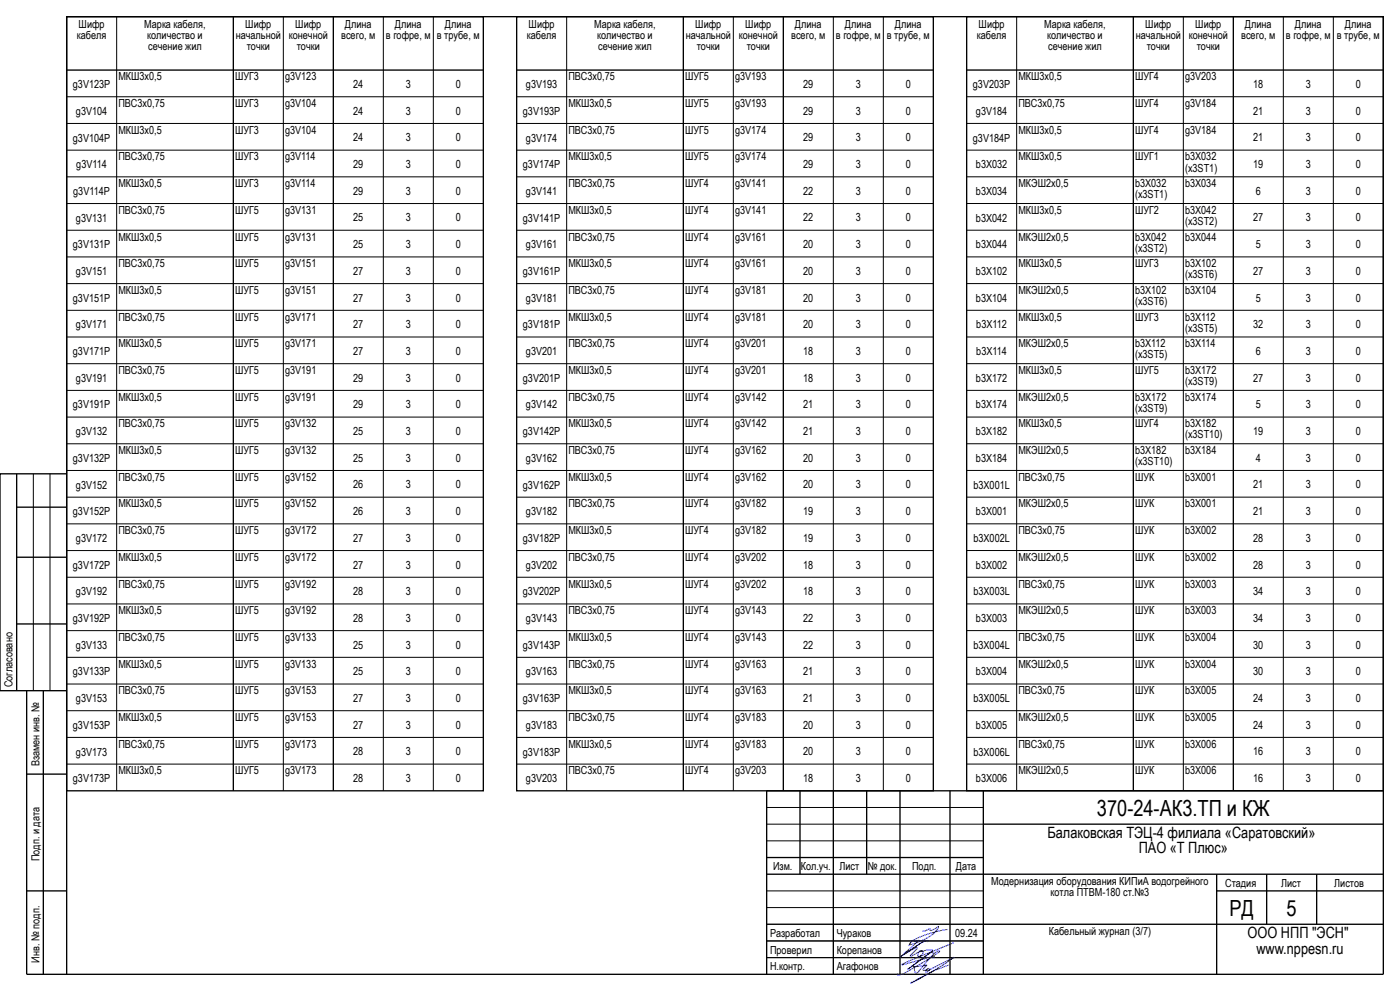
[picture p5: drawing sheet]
<svg xmlns="http://www.w3.org/2000/svg" width="420mm" height="297mm" viewBox="0 0 420 297" stroke-linecap="round" stroke-linejoin="round" font-family="sans-serif">
<defs><g id="words">
<g font-size="6.7">
<text x="329.1" y="244.6">370-24-АК3.ТП и КЖ</text>
<text x="368.8" y="274.7">РД</text>
<text x="386" y="274.6">5</text>
</g>
<g font-size="4.7">
<text x="314.2" y="251.1">Балаковская ТЭЦ-4 филиала «Саратовский»</text>
<text x="341.6" y="255.8">ПАО «Т Плюс»</text>
<text x="374.3" y="281.1">ООО НПП &quot;ЭСН&quot;</text>
<text x="376.9" y="285.8">www.nppesn.ru</text>
</g>
<g font-size="3.3">
<text x="23.1" y="11.7">кабеля</text>
<text x="23.6" y="8.4">Шифр</text>
<text x="43.3" y="8.3">Марка кабеля,</text>
<text x="44.2" y="11.6">количество и</text>
<text x="70.7" y="11.7">начальной</text>
<text x="73.6" y="8.4">Шифр</text>
<text x="86.6" y="11.7">конечной</text>
<text x="88.6" y="8.4">Шифр</text>
<text x="102.4" y="11.7">всего, м</text>
<text x="103.5" y="8.4">Длина</text>
<text x="115.8" y="11.7">в гофре, м</text>
<text x="118.5" y="8.4">Длина</text>
<text x="131.1" y="11.7">в трубе, м</text>
<text x="133.5" y="8.4">Длина</text>
<text x="158.1" y="11.7">кабеля</text>
<text x="158.6" y="8.4">Шифр</text>
<text x="178.3" y="8.3">Марка кабеля,</text>
<text x="179.2" y="11.6">количество и</text>
<text x="205.7" y="11.7">начальной</text>
<text x="208.6" y="8.4">Шифр</text>
<text x="221.6" y="11.7">конечной</text>
<text x="223.6" y="8.4">Шифр</text>
<text x="237.4" y="11.7">всего, м</text>
<text x="238.5" y="8.4">Длина</text>
<text x="250.8" y="11.7">в гофре, м</text>
<text x="253.5" y="8.4">Длина</text>
<text x="266.1" y="11.7">в трубе, м</text>
<text x="268.5" y="8.4">Длина</text>
<text x="293.1" y="11.7">кабеля</text>
<text x="293.6" y="8.4">Шифр</text>
<text x="313.3" y="8.3">Марка кабеля,</text>
<text x="314.2" y="11.6">количество и</text>
<text x="340.7" y="11.7">начальной</text>
<text x="343.6" y="8.4">Шифр</text>
<text x="356.6" y="11.7">конечной</text>
<text x="358.6" y="8.4">Шифр</text>
<text x="372.4" y="11.7">всего, м</text>
<text x="373.5" y="8.4">Длина</text>
<text x="385.8" y="11.7">в гофре, м</text>
<text x="388.5" y="8.4">Длина</text>
<text x="401.1" y="11.7">в трубе, м</text>
<text x="403.5" y="8.4">Длина</text>
<text x="44.5" y="15">сечение жил</text>
<text x="74" y="15">точки</text>
<text x="89" y="15">точки</text>
<text x="179.5" y="15">сечение жил</text>
<text x="209" y="15">точки</text>
<text x="224" y="15">точки</text>
<text x="314.5" y="15">сечение жил</text>
<text x="344" y="15">точки</text>
<text x="359" y="15">точки</text>
<text x="21.9" y="26.4">g3V123P</text>
<text x="35.5" y="24.1">МКШ3х0,5</text>
<text x="70.5" y="24.1">ШУГ3</text>
<text x="85.5" y="24.1">g3V123</text>
<text x="106" y="26.4">24</text>
<text x="121.7" y="26.4">3</text>
<text x="136.7" y="26.4">0</text>
<text x="157.8" y="26.4">g3V193</text>
<text x="170.5" y="24.1">ПВС3х0,75</text>
<text x="205.5" y="24.1">ШУГ5</text>
<text x="220.5" y="24.1">g3V193</text>
<text x="241" y="26.4">29</text>
<text x="256.7" y="26.4">3</text>
<text x="271.7" y="26.4">0</text>
<text x="291.9" y="26.4">g3V203P</text>
<text x="305.5" y="24.1">МКШ3х0,5</text>
<text x="340.5" y="24.1">ШУГ4</text>
<text x="355.5" y="24.1">g3V203</text>
<text x="376" y="26.4">18</text>
<text x="391.7" y="26.4">3</text>
<text x="406.7" y="26.4">0</text>
<text x="22.8" y="34.4">g3V104</text>
<text x="35.5" y="32.1">ПВС3х0,75</text>
<text x="70.5" y="32.1">ШУГ3</text>
<text x="85.5" y="32.1">g3V104</text>
<text x="106" y="34.4">24</text>
<text x="121.7" y="34.4">3</text>
<text x="136.7" y="34.4">0</text>
<text x="156.9" y="34.4">g3V193P</text>
<text x="170.5" y="32.1">МКШ3х0,5</text>
<text x="205.5" y="32.1">ШУГ5</text>
<text x="220.5" y="32.1">g3V193</text>
<text x="241" y="34.4">29</text>
<text x="256.7" y="34.4">3</text>
<text x="271.7" y="34.4">0</text>
<text x="292.8" y="34.4">g3V184</text>
<text x="305.5" y="32.1">ПВС3х0,75</text>
<text x="340.5" y="32.1">ШУГ4</text>
<text x="355.5" y="32.1">g3V184</text>
<text x="376" y="34.4">21</text>
<text x="391.7" y="34.4">3</text>
<text x="406.7" y="34.4">0</text>
<text x="35.5" y="40.1">МКШ3х0,5</text>
<text x="70.5" y="40.1">ШУГ3</text>
<text x="85.5" y="40.1">g3V104</text>
<text x="170.5" y="40.1">ПВС3х0,75</text>
<text x="205.5" y="40.1">ШУГ5</text>
<text x="220.5" y="40.1">g3V174</text>
<text x="305.5" y="40.1">МКШ3х0,5</text>
<text x="340.5" y="40.1">ШУГ4</text>
<text x="355.5" y="40.1">g3V184</text>
<text x="21.9" y="42.4">g3V104P</text>
<text x="106" y="42.4">24</text>
<text x="121.7" y="42.4">3</text>
<text x="136.7" y="42.4">0</text>
<text x="157.8" y="42.4">g3V174</text>
<text x="241" y="42.4">29</text>
<text x="256.7" y="42.4">3</text>
<text x="271.7" y="42.4">0</text>
<text x="291.9" y="42.4">g3V184P</text>
<text x="376" y="42.4">21</text>
<text x="391.7" y="42.4">3</text>
<text x="406.7" y="42.4">0</text>
<text x="22.9" y="50.4">g3V114</text>
<text x="35.5" y="48.1">ПВС3х0,75</text>
<text x="70.5" y="48.1">ШУГ3</text>
<text x="85.5" y="48.1">g3V114</text>
<text x="106" y="50.4">29</text>
<text x="121.7" y="50.4">3</text>
<text x="136.7" y="50.4">0</text>
<text x="156.9" y="50.4">g3V174P</text>
<text x="170.5" y="48.1">МКШ3х0,5</text>
<text x="205.5" y="48.1">ШУГ5</text>
<text x="220.5" y="48.1">g3V174</text>
<text x="241" y="50.4">29</text>
<text x="256.7" y="50.4">3</text>
<text x="271.7" y="50.4">0</text>
<text x="292.8" y="50.4">b3X032</text>
<text x="305.5" y="48.1">МКШ3х0,5</text>
<text x="340.5" y="48.1">ШУГ1</text>
<text x="355.5" y="48.1">b3X032</text>
<text x="355.5" y="51.4">(x3ST1)</text>
<text x="376" y="50.4">19</text>
<text x="391.7" y="50.4">3</text>
<text x="406.7" y="50.4">0</text>
<text x="22" y="58.4">g3V114P</text>
<text x="35.5" y="56.1">МКШ3х0,5</text>
<text x="70.5" y="56.1">ШУГ3</text>
<text x="85.5" y="56.1">g3V114</text>
<text x="106" y="58.4">29</text>
<text x="121.7" y="58.4">3</text>
<text x="136.7" y="58.4">0</text>
<text x="157.8" y="58.4">g3V141</text>
<text x="170.5" y="56.1">ПВС3х0,75</text>
<text x="205.5" y="56.1">ШУГ4</text>
<text x="220.5" y="56.1">g3V141</text>
<text x="241" y="58.4">22</text>
<text x="256.7" y="58.4">3</text>
<text x="271.7" y="58.4">0</text>
<text x="292.8" y="58.4">b3X034</text>
<text x="305.5" y="56.1">МКЭШ2х0,5</text>
<text x="340.5" y="56.1">b3X032</text>
<text x="340.5" y="59.4">(x3ST1)</text>
<text x="355.5" y="56.1">b3X034</text>
<text x="376.7" y="58.4">6</text>
<text x="391.7" y="58.4">3</text>
<text x="406.7" y="58.4">0</text>
<text x="35.5" y="64.1">ПВС3х0,75</text>
<text x="70.5" y="64.1">ШУГ5</text>
<text x="85.5" y="64.1">g3V131</text>
<text x="170.5" y="64.1">МКШ3х0,5</text>
<text x="205.5" y="64.1">ШУГ4</text>
<text x="220.5" y="64.1">g3V141</text>
<text x="305.5" y="64.1">МКШ3х0,5</text>
<text x="340.5" y="64.1">ШУГ2</text>
<text x="355.5" y="64.1">b3X042</text>
<text x="22.8" y="66.4">g3V131</text>
<text x="106" y="66.4">25</text>
<text x="121.7" y="66.4">3</text>
<text x="136.7" y="66.4">0</text>
<text x="156.9" y="66.4">g3V141P</text>
<text x="241" y="66.4">22</text>
<text x="256.7" y="66.4">3</text>
<text x="271.7" y="66.4">0</text>
<text x="292.8" y="66.4">b3X042</text>
<text x="355.5" y="67.4">(x3ST2)</text>
<text x="376" y="66.4">27</text>
<text x="391.7" y="66.4">3</text>
<text x="406.7" y="66.4">0</text>
<text x="21.9" y="74.4">g3V131P</text>
<text x="35.5" y="72.1">МКШ3х0,5</text>
<text x="70.5" y="72.1">ШУГ5</text>
<text x="85.5" y="72.1">g3V131</text>
<text x="106" y="74.4">25</text>
<text x="121.7" y="74.4">3</text>
<text x="136.7" y="74.4">0</text>
<text x="157.8" y="74.4">g3V161</text>
<text x="170.5" y="72.1">ПВС3х0,75</text>
<text x="205.5" y="72.1">ШУГ4</text>
<text x="220.5" y="72.1">g3V161</text>
<text x="241" y="74.4">20</text>
<text x="256.7" y="74.4">3</text>
<text x="271.7" y="74.4">0</text>
<text x="292.8" y="74.4">b3X044</text>
<text x="305.5" y="72.1">МКЭШ2х0,5</text>
<text x="340.5" y="72.1">b3X042</text>
<text x="340.5" y="75.4">(x3ST2)</text>
<text x="355.5" y="72.1">b3X044</text>
<text x="376.7" y="74.4">5</text>
<text x="391.7" y="74.4">3</text>
<text x="406.7" y="74.4">0</text>
<text x="22.8" y="82.4">g3V151</text>
<text x="35.5" y="80.1">ПВС3х0,75</text>
<text x="70.5" y="80.1">ШУГ5</text>
<text x="85.5" y="80.1">g3V151</text>
<text x="106" y="82.4">27</text>
<text x="121.7" y="82.4">3</text>
<text x="136.7" y="82.4">0</text>
<text x="156.9" y="82.4">g3V161P</text>
<text x="170.5" y="80.1">МКШ3х0,5</text>
<text x="205.5" y="80.1">ШУГ4</text>
<text x="220.5" y="80.1">g3V161</text>
<text x="241" y="82.4">20</text>
<text x="256.7" y="82.4">3</text>
<text x="271.7" y="82.4">0</text>
<text x="292.8" y="82.4">b3X102</text>
<text x="305.5" y="80.1">МКШ3х0,5</text>
<text x="340.5" y="80.1">ШУГ3</text>
<text x="355.5" y="80.1">b3X102</text>
<text x="355.5" y="83.4">(x3ST6)</text>
<text x="376" y="82.4">27</text>
<text x="391.7" y="82.4">3</text>
<text x="406.7" y="82.4">0</text>
<text x="35.5" y="88.1">МКШ3х0,5</text>
<text x="70.5" y="88.1">ШУГ5</text>
<text x="85.5" y="88.1">g3V151</text>
<text x="170.5" y="88.1">ПВС3х0,75</text>
<text x="205.5" y="88.1">ШУГ4</text>
<text x="220.5" y="88.1">g3V181</text>
<text x="305.5" y="88.1">МКЭШ2х0,5</text>
<text x="340.5" y="88.1">b3X102</text>
<text x="355.5" y="88.1">b3X104</text>
<text x="21.9" y="90.4">g3V151P</text>
<text x="106" y="90.4">27</text>
<text x="121.7" y="90.4">3</text>
<text x="136.7" y="90.4">0</text>
<text x="157.8" y="90.4">g3V181</text>
<text x="241" y="90.4">20</text>
<text x="256.7" y="90.4">3</text>
<text x="271.7" y="90.4">0</text>
<text x="292.8" y="90.4">b3X104</text>
<text x="340.5" y="91.4">(x3ST6)</text>
<text x="376.7" y="90.4">5</text>
<text x="391.7" y="90.4">3</text>
<text x="406.7" y="90.4">0</text>
<text x="22.8" y="98.4">g3V171</text>
<text x="35.5" y="96.1">ПВС3х0,75</text>
<text x="70.5" y="96.1">ШУГ5</text>
<text x="85.5" y="96.1">g3V171</text>
<text x="106" y="98.4">27</text>
<text x="121.7" y="98.4">3</text>
<text x="136.7" y="98.4">0</text>
<text x="156.9" y="98.4">g3V181P</text>
<text x="170.5" y="96.1">МКШ3х0,5</text>
<text x="205.5" y="96.1">ШУГ4</text>
<text x="220.5" y="96.1">g3V181</text>
<text x="241" y="98.4">20</text>
<text x="256.7" y="98.4">3</text>
<text x="271.7" y="98.4">0</text>
<text x="292.9" y="98.4">b3X112</text>
<text x="305.5" y="96.1">МКШ3х0,5</text>
<text x="340.5" y="96.1">ШУГ3</text>
<text x="355.5" y="96.1">b3X112</text>
<text x="355.5" y="99.4">(x3ST5)</text>
<text x="376" y="98.4">32</text>
<text x="391.7" y="98.4">3</text>
<text x="406.7" y="98.4">0</text>
<text x="21.9" y="106.4">g3V171P</text>
<text x="35.5" y="104.1">МКШ3х0,5</text>
<text x="70.5" y="104.1">ШУГ5</text>
<text x="85.5" y="104.1">g3V171</text>
<text x="106" y="106.4">27</text>
<text x="121.7" y="106.4">3</text>
<text x="136.7" y="106.4">0</text>
<text x="157.8" y="106.4">g3V201</text>
<text x="170.5" y="104.1">ПВС3х0,75</text>
<text x="205.5" y="104.1">ШУГ4</text>
<text x="220.5" y="104.1">g3V201</text>
<text x="241" y="106.4">18</text>
<text x="256.7" y="106.4">3</text>
<text x="271.7" y="106.4">0</text>
<text x="292.9" y="106.4">b3X114</text>
<text x="305.5" y="104.1">МКЭШ2х0,5</text>
<text x="340.5" y="104.1">b3X112</text>
<text x="340.5" y="107.4">(x3ST5)</text>
<text x="355.5" y="104.1">b3X114</text>
<text x="376.7" y="106.4">6</text>
<text x="391.7" y="106.4">3</text>
<text x="406.7" y="106.4">0</text>
<text x="35.5" y="112.1">ПВС3х0,75</text>
<text x="70.5" y="112.1">ШУГ5</text>
<text x="85.5" y="112.1">g3V191</text>
<text x="170.5" y="112.1">МКШ3х0,5</text>
<text x="205.5" y="112.1">ШУГ4</text>
<text x="220.5" y="112.1">g3V201</text>
<text x="305.5" y="112.1">МКШ3х0,5</text>
<text x="340.5" y="112.1">ШУГ5</text>
<text x="355.5" y="112.1">b3X172</text>
<text x="22.8" y="114.4">g3V191</text>
<text x="106" y="114.4">29</text>
<text x="121.7" y="114.4">3</text>
<text x="136.7" y="114.4">0</text>
<text x="156.9" y="114.4">g3V201P</text>
<text x="241" y="114.4">18</text>
<text x="256.7" y="114.4">3</text>
<text x="271.7" y="114.4">0</text>
<text x="292.8" y="114.4">b3X172</text>
<text x="355.5" y="115.4">(x3ST9)</text>
<text x="376" y="114.4">27</text>
<text x="391.7" y="114.4">3</text>
<text x="406.7" y="114.4">0</text>
<text x="21.9" y="122.4">g3V191P</text>
<text x="35.5" y="120.1">МКШ3х0,5</text>
<text x="70.5" y="120.1">ШУГ5</text>
<text x="85.5" y="120.1">g3V191</text>
<text x="106" y="122.4">29</text>
<text x="121.7" y="122.4">3</text>
<text x="136.7" y="122.4">0</text>
<text x="157.8" y="122.4">g3V142</text>
<text x="170.5" y="120.1">ПВС3х0,75</text>
<text x="205.5" y="120.1">ШУГ4</text>
<text x="220.5" y="120.1">g3V142</text>
<text x="241" y="122.4">21</text>
<text x="256.7" y="122.4">3</text>
<text x="271.7" y="122.4">0</text>
<text x="292.8" y="122.4">b3X174</text>
<text x="305.5" y="120.1">МКЭШ2х0,5</text>
<text x="340.5" y="120.1">b3X172</text>
<text x="340.5" y="123.4">(x3ST9)</text>
<text x="355.5" y="120.1">b3X174</text>
<text x="376.7" y="122.4">5</text>
<text x="391.7" y="122.4">3</text>
<text x="406.7" y="122.4">0</text>
<text x="22.8" y="130.4">g3V132</text>
<text x="35.5" y="128.1">ПВС3х0,75</text>
<text x="70.5" y="128.1">ШУГ5</text>
<text x="85.5" y="128.1">g3V132</text>
<text x="106" y="130.4">25</text>
<text x="121.7" y="130.4">3</text>
<text x="136.7" y="130.4">0</text>
<text x="156.9" y="130.4">g3V142P</text>
<text x="170.5" y="128.1">МКШ3х0,5</text>
<text x="205.5" y="128.1">ШУГ4</text>
<text x="220.5" y="128.1">g3V142</text>
<text x="241" y="130.4">21</text>
<text x="256.7" y="130.4">3</text>
<text x="271.7" y="130.4">0</text>
<text x="292.8" y="130.4">b3X182</text>
<text x="305.5" y="128.1">МКШ3х0,5</text>
<text x="340.5" y="128.1">ШУГ4</text>
<text x="355.5" y="128.1">b3X182</text>
<text x="355.5" y="131.4">(x3ST10)</text>
<text x="376" y="130.4">19</text>
<text x="391.7" y="130.4">3</text>
<text x="406.7" y="130.4">0</text>
<text x="35.5" y="136.1">МКШ3х0,5</text>
<text x="70.5" y="136.1">ШУГ5</text>
<text x="85.5" y="136.1">g3V132</text>
<text x="170.5" y="136.1">ПВС3х0,75</text>
<text x="205.5" y="136.1">ШУГ4</text>
<text x="220.5" y="136.1">g3V162</text>
<text x="305.5" y="136.1">МКЭШ2х0,5</text>
<text x="340.5" y="136.1">b3X182</text>
<text x="355.5" y="136.1">b3X184</text>
<text x="21.9" y="138.4">g3V132P</text>
<text x="106" y="138.4">25</text>
<text x="121.7" y="138.4">3</text>
<text x="136.7" y="138.4">0</text>
<text x="157.8" y="138.4">g3V162</text>
<text x="241" y="138.4">20</text>
<text x="256.7" y="138.4">3</text>
<text x="271.7" y="138.4">0</text>
<text x="292.8" y="138.4">b3X184</text>
<text x="340.5" y="139.4">(x3ST10)</text>
<text x="376.7" y="138.4">4</text>
<text x="391.7" y="138.4">3</text>
<text x="406.7" y="138.4">0</text>
<text x="22.8" y="146.4">g3V152</text>
<text x="35.5" y="144.1">ПВС3х0,75</text>
<text x="70.5" y="144.1">ШУГ5</text>
<text x="85.5" y="144.1">g3V152</text>
<text x="106" y="146.4">26</text>
<text x="121.7" y="146.4">3</text>
<text x="136.7" y="146.4">0</text>
<text x="156.9" y="146.4">g3V162P</text>
<text x="170.5" y="144.1">МКШ3х0,5</text>
<text x="205.5" y="144.1">ШУГ4</text>
<text x="220.5" y="144.1">g3V162</text>
<text x="241" y="146.4">20</text>
<text x="256.7" y="146.4">3</text>
<text x="271.7" y="146.4">0</text>
<text x="292" y="146.4">b3X001L</text>
<text x="305.5" y="144.1">ПВС3х0,75</text>
<text x="340.5" y="144.1">ШУК</text>
<text x="355.5" y="144.1">b3X001</text>
<text x="376" y="146.4">21</text>
<text x="391.7" y="146.4">3</text>
<text x="406.7" y="146.4">0</text>
<text x="21.9" y="154.4">g3V152P</text>
<text x="35.5" y="152.1">МКШ3х0,5</text>
<text x="70.5" y="152.1">ШУГ5</text>
<text x="85.5" y="152.1">g3V152</text>
<text x="106" y="154.4">26</text>
<text x="121.7" y="154.4">3</text>
<text x="136.7" y="154.4">0</text>
<text x="157.8" y="154.4">g3V182</text>
<text x="170.5" y="152.1">ПВС3х0,75</text>
<text x="205.5" y="152.1">ШУГ4</text>
<text x="220.5" y="152.1">g3V182</text>
<text x="241" y="154.4">19</text>
<text x="256.7" y="154.4">3</text>
<text x="271.7" y="154.4">0</text>
<text x="292.8" y="154.4">b3X001</text>
<text x="305.5" y="152.1">МКЭШ2х0,5</text>
<text x="340.5" y="152.1">ШУК</text>
<text x="355.5" y="152.1">b3X001</text>
<text x="376" y="154.4">21</text>
<text x="391.7" y="154.4">3</text>
<text x="406.7" y="154.4">0</text>
<text x="35.5" y="160.1">ПВС3х0,75</text>
<text x="70.5" y="160.1">ШУГ5</text>
<text x="85.5" y="160.1">g3V172</text>
<text x="170.5" y="160.1">МКШ3х0,5</text>
<text x="205.5" y="160.1">ШУГ4</text>
<text x="220.5" y="160.1">g3V182</text>
<text x="305.5" y="160.1">ПВС3х0,75</text>
<text x="340.5" y="160.1">ШУК</text>
<text x="355.5" y="160.1">b3X002</text>
<text x="22.8" y="162.4">g3V172</text>
<text x="106" y="162.4">27</text>
<text x="121.7" y="162.4">3</text>
<text x="136.7" y="162.4">0</text>
<text x="156.9" y="162.4">g3V182P</text>
<text x="241" y="162.4">19</text>
<text x="256.7" y="162.4">3</text>
<text x="271.7" y="162.4">0</text>
<text x="292" y="162.4">b3X002L</text>
<text x="376" y="162.4">28</text>
<text x="391.7" y="162.4">3</text>
<text x="406.7" y="162.4">0</text>
<text x="21.9" y="170.4">g3V172P</text>
<text x="35.5" y="168.1">МКШ3х0,5</text>
<text x="70.5" y="168.1">ШУГ5</text>
<text x="85.5" y="168.1">g3V172</text>
<text x="106" y="170.4">27</text>
<text x="121.7" y="170.4">3</text>
<text x="136.7" y="170.4">0</text>
<text x="157.8" y="170.4">g3V202</text>
<text x="170.5" y="168.1">ПВС3х0,75</text>
<text x="205.5" y="168.1">ШУГ4</text>
<text x="220.5" y="168.1">g3V202</text>
<text x="241" y="170.4">18</text>
<text x="256.7" y="170.4">3</text>
<text x="271.7" y="170.4">0</text>
<text x="292.8" y="170.4">b3X002</text>
<text x="305.5" y="168.1">МКЭШ2х0,5</text>
<text x="340.5" y="168.1">ШУК</text>
<text x="355.5" y="168.1">b3X002</text>
<text x="376" y="170.4">28</text>
<text x="391.7" y="170.4">3</text>
<text x="406.7" y="170.4">0</text>
<text x="22.8" y="178.4">g3V192</text>
<text x="35.5" y="176.1">ПВС3х0,75</text>
<text x="70.5" y="176.1">ШУГ5</text>
<text x="85.5" y="176.1">g3V192</text>
<text x="106" y="178.4">28</text>
<text x="121.7" y="178.4">3</text>
<text x="136.7" y="178.4">0</text>
<text x="156.9" y="178.4">g3V202P</text>
<text x="170.5" y="176.1">МКШ3х0,5</text>
<text x="205.5" y="176.1">ШУГ4</text>
<text x="220.5" y="176.1">g3V202</text>
<text x="241" y="178.4">18</text>
<text x="256.7" y="178.4">3</text>
<text x="271.7" y="178.4">0</text>
<text x="292" y="178.4">b3X003L</text>
<text x="305.5" y="176.1">ПВС3х0,75</text>
<text x="340.5" y="176.1">ШУК</text>
<text x="355.5" y="176.1">b3X003</text>
<text x="376" y="178.4">34</text>
<text x="391.7" y="178.4">3</text>
<text x="406.7" y="178.4">0</text>
<text x="35.5" y="184.1">МКШ3х0,5</text>
<text x="70.5" y="184.1">ШУГ5</text>
<text x="85.5" y="184.1">g3V192</text>
<text x="170.5" y="184.1">ПВС3х0,75</text>
<text x="205.5" y="184.1">ШУГ4</text>
<text x="220.5" y="184.1">g3V143</text>
<text x="305.5" y="184.1">МКЭШ2х0,5</text>
<text x="340.5" y="184.1">ШУК</text>
<text x="355.5" y="184.1">b3X003</text>
<text x="21.9" y="186.4">g3V192P</text>
<text x="106" y="186.4">28</text>
<text x="121.7" y="186.4">3</text>
<text x="136.7" y="186.4">0</text>
<text x="157.8" y="186.4">g3V143</text>
<text x="241" y="186.4">22</text>
<text x="256.7" y="186.4">3</text>
<text x="271.7" y="186.4">0</text>
<text x="292.8" y="186.4">b3X003</text>
<text x="376" y="186.4">34</text>
<text x="391.7" y="186.4">3</text>
<text x="406.7" y="186.4">0</text>
<text x="22.8" y="194.4">g3V133</text>
<text x="35.5" y="192.1">ПВС3х0,75</text>
<text x="70.5" y="192.1">ШУГ5</text>
<text x="85.5" y="192.1">g3V133</text>
<text x="106" y="194.4">25</text>
<text x="121.7" y="194.4">3</text>
<text x="136.7" y="194.4">0</text>
<text x="156.9" y="194.4">g3V143P</text>
<text x="170.5" y="192.1">МКШ3х0,5</text>
<text x="205.5" y="192.1">ШУГ4</text>
<text x="220.5" y="192.1">g3V143</text>
<text x="241" y="194.4">22</text>
<text x="256.7" y="194.4">3</text>
<text x="271.7" y="194.4">0</text>
<text x="292" y="194.4">b3X004L</text>
<text x="305.5" y="192.1">ПВС3х0,75</text>
<text x="340.5" y="192.1">ШУК</text>
<text x="355.5" y="192.1">b3X004</text>
<text x="376" y="194.4">30</text>
<text x="391.7" y="194.4">3</text>
<text x="406.7" y="194.4">0</text>
<text x="21.9" y="202.4">g3V133P</text>
<text x="35.5" y="200.1">МКШ3х0,5</text>
<text x="70.5" y="200.1">ШУГ5</text>
<text x="85.5" y="200.1">g3V133</text>
<text x="106" y="202.4">25</text>
<text x="121.7" y="202.4">3</text>
<text x="136.7" y="202.4">0</text>
<text x="157.8" y="202.4">g3V163</text>
<text x="170.5" y="200.1">ПВС3х0,75</text>
<text x="205.5" y="200.1">ШУГ4</text>
<text x="220.5" y="200.1">g3V163</text>
<text x="241" y="202.4">21</text>
<text x="256.7" y="202.4">3</text>
<text x="271.7" y="202.4">0</text>
<text x="292.8" y="202.4">b3X004</text>
<text x="305.5" y="200.1">МКЭШ2х0,5</text>
<text x="340.5" y="200.1">ШУК</text>
<text x="355.5" y="200.1">b3X004</text>
<text x="376" y="202.4">30</text>
<text x="391.7" y="202.4">3</text>
<text x="406.7" y="202.4">0</text>
<text x="3.8" y="206" transform="rotate(-90 3.8 206)">Согласовано</text>
<text x="35.5" y="208.1">ПВС3х0,75</text>
<text x="70.5" y="208.1">ШУГ5</text>
<text x="85.5" y="208.1">g3V153</text>
<text x="170.5" y="208.1">МКШ3х0,5</text>
<text x="205.5" y="208.1">ШУГ4</text>
<text x="220.5" y="208.1">g3V163</text>
<text x="305.5" y="208.1">ПВС3х0,75</text>
<text x="340.5" y="208.1">ШУК</text>
<text x="355.5" y="208.1">b3X005</text>
<text x="22.8" y="210.4">g3V153</text>
<text x="106" y="210.4">27</text>
<text x="121.7" y="210.4">3</text>
<text x="136.7" y="210.4">0</text>
<text x="156.9" y="210.4">g3V163P</text>
<text x="241" y="210.4">21</text>
<text x="256.7" y="210.4">3</text>
<text x="271.7" y="210.4">0</text>
<text x="292" y="210.4">b3X005L</text>
<text x="376" y="210.4">24</text>
<text x="391.7" y="210.4">3</text>
<text x="406.7" y="210.4">0</text>
<text x="21.9" y="218.4">g3V153P</text>
<text x="35.5" y="216.1">МКШ3х0,5</text>
<text x="70.5" y="216.1">ШУГ5</text>
<text x="85.5" y="216.1">g3V153</text>
<text x="106" y="218.4">27</text>
<text x="121.7" y="218.4">3</text>
<text x="136.7" y="218.4">0</text>
<text x="157.8" y="218.4">g3V183</text>
<text x="170.5" y="216.1">ПВС3х0,75</text>
<text x="205.5" y="216.1">ШУГ4</text>
<text x="220.5" y="216.1">g3V183</text>
<text x="241" y="218.4">20</text>
<text x="256.7" y="218.4">3</text>
<text x="271.7" y="218.4">0</text>
<text x="292.8" y="218.4">b3X005</text>
<text x="305.5" y="216.1">МКЭШ2х0,5</text>
<text x="340.5" y="216.1">ШУК</text>
<text x="355.5" y="216.1">b3X005</text>
<text x="376" y="218.4">24</text>
<text x="391.7" y="218.4">3</text>
<text x="406.7" y="218.4">0</text>
<text x="22.8" y="226.4">g3V173</text>
<text x="35.5" y="224.1">ПВС3х0,75</text>
<text x="70.5" y="224.1">ШУГ5</text>
<text x="85.5" y="224.1">g3V173</text>
<text x="106" y="226.4">28</text>
<text x="121.7" y="226.4">3</text>
<text x="136.7" y="226.4">0</text>
<text x="156.9" y="226.4">g3V183P</text>
<text x="170.5" y="224.1">МКШ3х0,5</text>
<text x="205.5" y="224.1">ШУГ4</text>
<text x="220.5" y="224.1">g3V183</text>
<text x="241" y="226.4">20</text>
<text x="256.7" y="226.4">3</text>
<text x="271.7" y="226.4">0</text>
<text x="292" y="226.4">b3X006L</text>
<text x="305.5" y="224.1">ПВС3х0,75</text>
<text x="340.5" y="224.1">ШУК</text>
<text x="355.5" y="224.1">b3X006</text>
<text x="376" y="226.4">16</text>
<text x="391.7" y="226.4">3</text>
<text x="406.7" y="226.4">0</text>
<text x="11.8" y="229.7" transform="rotate(-90 11.8 229.7)">Взамен инв. №</text>
<text x="35.5" y="232.1">МКШ3х0,5</text>
<text x="70.5" y="232.1">ШУГ5</text>
<text x="85.5" y="232.1">g3V173</text>
<text x="170.5" y="232.1">ПВС3х0,75</text>
<text x="205.5" y="232.1">ШУГ4</text>
<text x="220.5" y="232.1">g3V203</text>
<text x="305.5" y="232.1">МКЭШ2х0,5</text>
<text x="340.5" y="232.1">ШУК</text>
<text x="355.5" y="232.1">b3X006</text>
<text x="21.9" y="234.4">g3V173P</text>
<text x="106" y="234.4">28</text>
<text x="121.7" y="234.4">3</text>
<text x="136.7" y="234.4">0</text>
<text x="157.8" y="234.4">g3V203</text>
<text x="241" y="234.4">18</text>
<text x="256.7" y="234.4">3</text>
<text x="271.7" y="234.4">0</text>
<text x="292.8" y="234.4">b3X006</text>
<text x="376" y="234.4">16</text>
<text x="391.7" y="234.4">3</text>
<text x="406.7" y="234.4">0</text>
<text x="11.8" y="258.1" transform="rotate(-90 11.8 258.1)">Подп. и дата</text>
<text x="231.9" y="260.8">Изм.</text>
<text x="240.2" y="260.8">Кол.уч.</text>
<text x="251.8" y="260.8">Лист</text>
<text x="260.4" y="260.8">№ док.</text>
<text x="273.6" y="260.8">Подп.</text>
<text x="286.8" y="260.8">Дата</text>
<text x="297.4" y="265.1">Модернизация оборудования КИПиА водогрейного</text>
<text x="315.2" y="268.4">котла ПТВМ-180 ст.№3</text>
<text x="367.5" y="265.8">Стадия</text>
<text x="384.3" y="265.8">Лист</text>
<text x="400.3" y="265.8">Листов</text>
<text x="231" y="280.7">Разработал</text>
<text x="251" y="280.8">Чураков</text>
<text x="286.6" y="280.8">09.24</text>
<text x="314.6" y="280.1">Кабельный журнал (3/7)</text>
<text x="231" y="285.8">Проверил</text>
<text x="251" y="285.8">Корепанов</text>
<text x="11.8" y="288.5" transform="rotate(-90 11.8 288.5)">Инв. № подп.</text>
<text x="231" y="290.8">Н.контр.</text>
<text x="251" y="290.8">Агафонов</text>
</g>
</g></defs>
<g fill="#000" stroke="#000" stroke-width=".3">
<path d="M20 29h125zM20 37h125zM155 29h125zM155 37h125zM290 29h125zM290 37h125zM20 45h125zM20 53h125zM155 45h125zM155 53h125zM290 45h125zM290 53h125z"/>
<path d="M20 61h125zM20 69h125zM20 77h125zM155 61h125zM155 69h125zM155 77h125zM290 61h125zM290 69h125zM290 77h125zM20 85h125zM20 93h125zM155 85h125z"/>
<path d="M155 93h125zM290 85h125zM290 93h125zM20 101h125zM20 109h125zM20 117h125zM155 101h125zM155 109h125zM155 117h125zM290 101h125zM290 109h125zM290 117h125z"/>
<path d="M20 125h125zM20 133h125zM155 125h125zM155 133h125zM290 125h125zM290 133h125zM20 141h125zM20 149h125zM20 157h125zM155 141h125zM155 149h125zM155 157h125z"/>
<path d="M290 141h125zM290 149h125zM290 157h125zM20 165h125zM20 173h125zM155 165h125zM155 173h125zM290 165h125zM290 173h125zM20 181h125zM20 189h125zM20 197h125z"/>
<path d="M155 181h125zM155 189h125zM155 197h125zM290 181h125zM290 189h125zM290 197h125zM10 142v65zM15 142v65zM20 205h125zM20 213h125zM155 205h125zM155 213h125z"/>
<path d="M290 205h125zM290 213h125zM20 221h125zM20 229h125zM35 5v232zM85 5v232zM115 5v232zM130 5v232zM155 221h125zM155 229h125zM170 5v232zM220 5v232z"/>
<path d="M250 5v232zM265 5v232zM290 221h125zM290 229h125zM305 5v232zM355 5v232zM385 5v232zM400 5v232zM230 252h65zM230 247h65zM230 242h65zM230 277h65z"/>
<path d="M230 272h65zM230 267h65zM230 287h65zM230 282h65z"/>
</g>
<g fill="#000" stroke="#000" stroke-width=".4">
<path d="M20 5h395zM20 21h125zM155 21h125zM290 21h125zM5 152h15zM5 167h15zM5 187h15zM5 142v65zM8 207v85zM13 207v85zM8 232h12zM70 5v232z"/>
<path d="M100 5v232zM205 5v232zM230 237h185zM235 5v232zM340 5v232zM370 5v232zM230 257h65zM295 247h120zM8 267h12zM230 262h185zM240 237v25zM260 237v25z"/>
<path d="M295 277h120zM365 267h50zM380 262v15zM395 262v15zM8 292h407zM20 5v287zM230 237v55zM250 237v55zM270 237v55zM285 237v55zM295 237v55zM365 262v30z"/>
<path d="M415 5v287z"/>
</g>
<path d="M20 5h125v232h-125zM155 5h125v232h-125zM290 5h125v232h-125zM20 142h-20v65h20" fill="none" stroke="#000" stroke-width=".4"/>
<path d="M284.2 278.7a23.9 23.9 0 0 0-11 3.8l-.3 .6a12.6 12.6 0 0 0 8.6-5.2v-.3l-2.1 1.3a.32 .32 0 0 1-.4-.2 .32 .32 0 0 1 .1-.4l-1.5 .7-1 .1M284.6 289.2a74 74 0 0 0-11.4 5.4l6.6-3.5 6.4-4.1-7.9 3.8a.34 .34 0 0 1-.1-.4 .34 .34 0 0 1 .5-.1 .34 .34 0 0 1 .1 .4 .6 .6 0 0 1-.4 .6 .6 .6 0 0 1-.7-.3l.3-.4-.8 .3a.52 .52 0 0 1-.3-.6 .52 .52 0 0 1 .5-.4l.6-.6h-.1a6.3 6.3 0 0 1-4.3 .1l.2-.1a1.23 1.23 0 0 1 .6 1.6 .57 .57 0 0 0 .2 .7 .57 .57 0 0 0 .8-.2l1.4-1.7a14.3 14.3 0 0 1 4.9-4.8l.1 .4-1.8 1.2-9.3 5.5a1.16 1.16 0 0 1-1.5 0l.1-.2M286.1 282.5l-13.4 5.5-2.1 1.1 9.5-2.5a.23 .23 0 0 1 .2 .2 .23 .23 0 0 1-.2 .2l-.4-.4 .3-.5a.47 .47 0 0 0-.1-.6 .47 .47 0 0 0-.6-.1l-7 5.1 7.5-5.6-.6-.3-3.4 .6a.62 .62 0 0 1 1-.1 .62 .62 0 0 1-.2 1l-.8 .6a.48 .48 0 0 1-.5-.3 .48 .48 0 0 1 .1-.6l.2-.5-2.2 1.3-.3-.1 2.1-2.3a.56 .56 0 0 0-.9 .1l-3.2 1.8 5.3-3.6 2-.6-2 .6-6.4 4.4 5.7-5.1a1.72 1.72 0 0 1-2 .1l-1.1 1.6" fill="none" stroke="#00f" stroke-width=".3"/>
<use href="#words"/>
</svg>
